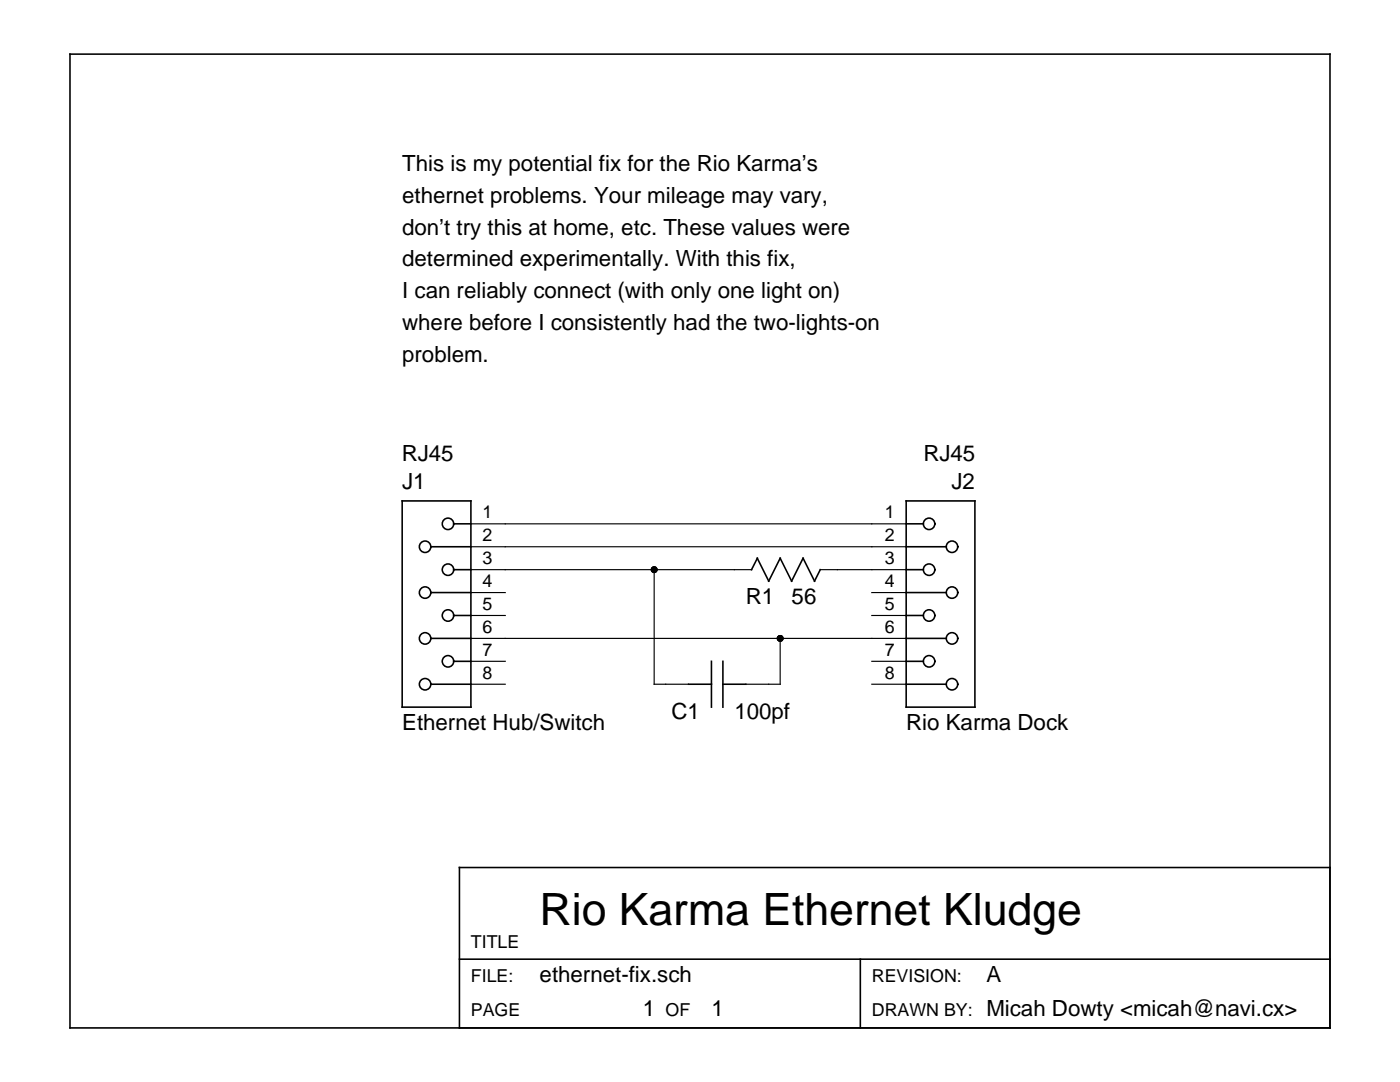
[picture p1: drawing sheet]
<svg xmlns="http://www.w3.org/2000/svg" width="279mm" height="216mm" viewBox="0 0 279 216" stroke-linecap="round" stroke-linejoin="round" font-family="sans-serif">
<defs><g id="words">
<text font-size="8.9" x="107.7" y="184.5">Rio Karma Ethernet Kludge</text>
<g font-size="4.4">
<text x="80.3" y="34.1">This is my potential fix for the Rio Karma’s</text>
<text x="80.3" y="40.5">ethernet problems. Your mileage may vary,</text>
<text x="80.3" y="46.8">don’t try this at home, etc. These values were</text>
<text x="80.3" y="53.2">determined experimentally. With this fix,</text>
<text x="80.3" y="59.5">I can reliably connect (with only one light on)</text>
<text x="80.3" y="65.9">where before I consistently had the two-lights-on</text>
<text x="80.3" y="72.2">problem.</text>
<text x="80.2" y="91.9">RJ45</text>
<text x="184.3" y="91.9">RJ45</text>
<text x="80.3" y="97.7">J1</text>
<text x="189.9" y="97.7">J2</text>
<text x="148.8" y="120.5">R1</text>
<text x="158" y="120.5">56</text>
<text x="134" y="143.4">C1</text>
<text x="146.6" y="143.4">100pf</text>
<text x="80.3" y="145.7">Ethernet Hub/Switch</text>
<text x="180.8" y="145.7">Rio Karma Dock</text>
<text x="107.7" y="196">ethernet-fix.sch</text>
<text x="196.8" y="196">A</text>
<text x="128.3" y="202.8">1</text>
<text x="142" y="202.8">1</text>
<text x="196.8" y="202.8">Micah Dowty &lt;micah@navi.cx&gt;</text>
</g>
<g font-size="3.6">
<text x="96.3" y="103.4">1</text>
<text x="96.3" y="108">2</text>
<text x="176.6" y="103.4">1</text>
<text x="176.6" y="108">2</text>
<text x="96.3" y="112.5">3</text>
<text x="176.6" y="112.5">3</text>
<text x="96.3" y="117.1">4</text>
<text x="176.6" y="117.1">4</text>
<text x="96.3" y="121.7">5</text>
<text x="176.6" y="121.7">5</text>
<text x="96.3" y="126.2">6</text>
<text x="96.3" y="130.8">7</text>
<text x="176.6" y="126.2">6</text>
<text x="176.6" y="130.8">7</text>
<text x="96.3" y="135.4">8</text>
<text x="176.6" y="135.4">8</text>
<text x="94" y="189.1">TITLE</text>
<text x="94" y="196">FILE:</text>
<text x="174" y="196">REVISION:</text>
<text x="94" y="202.8">PAGE</text>
<text x="132.8" y="202.8">OF</text>
<text x="174" y="202.8">DRAWN BY:</text>
</g>
</g></defs>
<g fill="none" stroke="#000" stroke-width=".32">
<path d="M14 10.8h251.4v194.3h-251.4zM80.3 100h13.7v41.1h-13.7zM180.8 100h13.8v41.1h-13.8zM86 109.1h8M86 118.2h8M90.5 104.5h3.5M90.5 113.7h3.5M151.1 111.4l2.3 4.6 2.3-4.6 2.3 4.6 2.3-4.6 2.3 4.6 1.1-2.3M151.2 111.4l-1.2 2.3M180.8 104.5h3.5M180.8 109.1h8M180.8 113.7h3.5"/>
<path d="M180.8 118.2h8M86 127.4h8M86 136.5h8M90.5 122.8h3.5M90.5 132h3.5M137.4 136.5h4.6M142 132v9.1M144.3 136.5h4.5M144.3 132v9.1M180.8 122.8h3.5M180.8 127.4h8M180.8 132h3.5"/>
<path d="M180.8 136.5h8M265.4 173.1h-173.7v32M91.7 191.4h173.7M171.7 191.4v13.7"/>
<circle cx="84.8" cy="109.1" r="1.14"/>
<circle cx="84.8" cy="118.2" r="1.14"/>
<circle cx="89.4" cy="104.5" r="1.14"/>
<circle cx="89.4" cy="113.7" r="1.14"/>
<circle cx="185.4" cy="104.5" r="1.14"/>
<circle cx="185.4" cy="113.7" r="1.14"/>
<circle cx="190" cy="109.1" r="1.14"/>
<circle cx="190" cy="118.2" r="1.14"/>
<circle cx="84.8" cy="127.4" r="1.14"/>
<circle cx="84.8" cy="136.5" r="1.14"/>
<circle cx="89.4" cy="132" r="1.14"/>
<circle cx="89.4" cy="122.8" r="1.14"/>
<circle cx="185.4" cy="122.8" r="1.14"/>
<circle cx="185.4" cy="132" r="1.14"/>
<circle cx="190" cy="127.4" r="1.14"/>
<circle cx="190" cy="136.5" r="1.14"/>
</g>
<g fill="none" stroke="#000" stroke-width=".23">
<path d="M94 104.5h86.8M94 109.1h86.8M94 113.7h56M94 118.2h6.8M130.6 113.7v22.8h6.8M163.7 113.7h17.1M174 118.2h6.8M94 122.8h6.8M94 127.4h86.8M94 132h6.8M94 136.5h6.8M155.7 127.4v9.1h-6.9"/>
<path d="M174 122.8h6.8M174 132h6.8M174 136.5h6.8"/>
</g>
<g fill="#000">
<circle cx="130.6" cy="113.7" r=".69"/>
<circle cx="155.7" cy="127.4" r=".69"/>
</g>
<use href="#words"/>
</svg>
